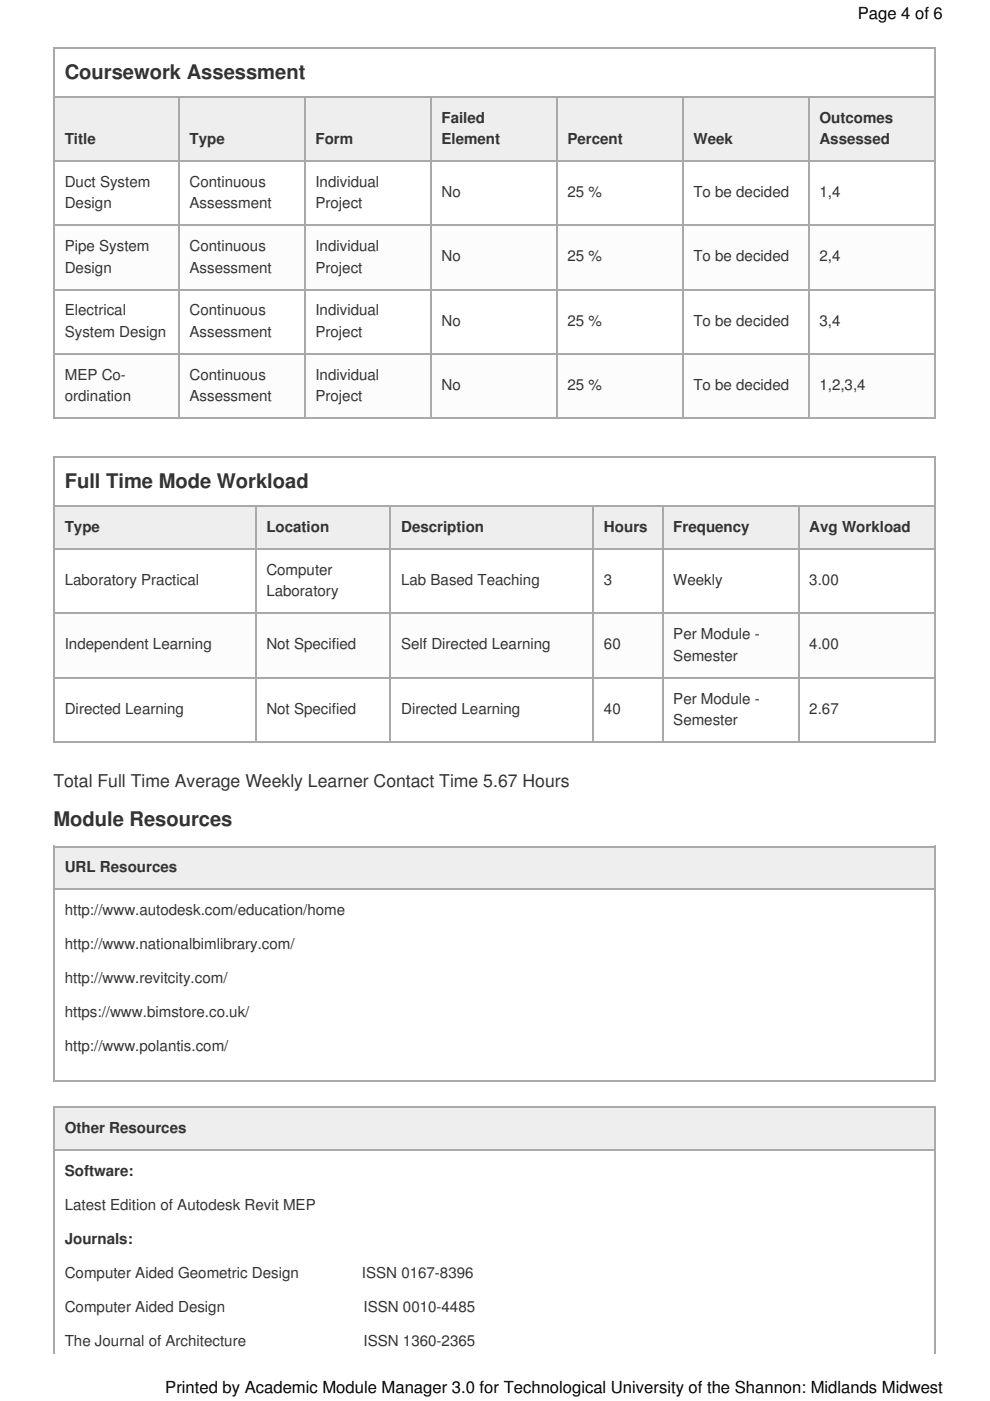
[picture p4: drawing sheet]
<svg xmlns="http://www.w3.org/2000/svg" width="210mm" height="297mm" viewBox="0 0 210 297" stroke-linecap="round" stroke-linejoin="round" font-family="sans-serif">
<defs><g id="words">
<g font-size="4.3" fill="#333">
<text x="13.7" y="16.7">Coursework Assessment</text>
<text x="13.7" y="103.5">Full Time Mode Workload</text>
<text x="11.3" y="175.1">Module Resources</text>
</g>
<text font-size="3.7" fill="#333" x="11.3" y="166.8">Total Full Time Average Weekly Learner Contact Time 5.67 Hours</text>
<g font-size="3.5">
<text x="181.9" y="4">Page 4 of 6</text>
<text x="35" y="295.4">Printed by Academic Module Manager 3.0 for Technological University of the Shannon: Midlands Midwest</text>
</g>
<g font-size="3.2" fill="#333">
<text x="93.6" y="26">Failed</text>
<text x="173.7" y="26">Outcomes</text>
<text x="13.7" y="30.6">Title</text>
<text x="40.2" y="30.6">Type</text>
<text x="66.9" y="30.6">Form</text>
<text x="93.6" y="30.6">Element</text>
<text x="120.3" y="30.6">Percent</text>
<text x="147" y="30.6">Week</text>
<text x="173.7" y="30.6">Assessed</text>
<text x="13.7" y="39.6">Duct System</text>
<text x="40.2" y="39.6">Continuous</text>
<text x="66.9" y="39.6">Individual</text>
<text x="93.6" y="41.8">No</text>
<text x="120.3" y="41.8">25 %</text>
<text x="147" y="41.8">To be decided</text>
<text x="173.7" y="41.8">1,4</text>
<text x="13.7" y="44.2">Design</text>
<text x="40.2" y="44.2">Assessment</text>
<text x="66.9" y="44.2">Project</text>
<text x="13.7" y="53.3">Pipe System</text>
<text x="40.2" y="53.3">Continuous</text>
<text x="66.9" y="53.3">Individual</text>
<text x="13.7" y="57.8">Design</text>
<text x="40.2" y="57.8">Assessment</text>
<text x="66.9" y="57.8">Project</text>
<text x="93.6" y="55.4">No</text>
<text x="120.3" y="55.4">25 %</text>
<text x="147" y="55.4">To be decided</text>
<text x="173.7" y="55.4">2,4</text>
<text x="13.7" y="66.9">Electrical</text>
<text x="13.7" y="71.4">System Design</text>
<text x="40.2" y="66.9">Continuous</text>
<text x="40.2" y="71.4">Assessment</text>
<text x="66.9" y="66.9">Individual</text>
<text x="66.9" y="71.4">Project</text>
<text x="93.6" y="69">No</text>
<text x="120.3" y="69">25 %</text>
<text x="147" y="69">To be decided</text>
<text x="173.7" y="69">3,4</text>
<text x="13.7" y="80.5">MEP Co-</text>
<text x="40.2" y="80.5">Continuous</text>
<text x="66.9" y="80.5">Individual</text>
<text x="93.6" y="82.6">No</text>
<text x="120.3" y="82.6">25 %</text>
<text x="147" y="82.6">To be decided</text>
<text x="173.7" y="82.6">1,2,3,4</text>
<text x="13.7" y="85.1">ordination</text>
<text x="40.2" y="85.1">Assessment</text>
<text x="66.9" y="85.1">Project</text>
<text x="13.7" y="112.8">Type</text>
<text x="56.5" y="112.8">Location</text>
<text x="85.1" y="112.8">Description</text>
<text x="128.1" y="112.8">Hours</text>
<text x="142.7" y="112.8">Frequency</text>
<text x="171.6" y="112.8">Avg Workload</text>
<text x="13.7" y="124">Laboratory Practical</text>
<text x="56.5" y="121.9">Computer</text>
<text x="85.1" y="124">Lab Based Teaching</text>
<text x="128.1" y="124">3</text>
<text x="142.7" y="124">Weekly</text>
<text x="171.6" y="124">3.00</text>
<text x="56.5" y="126.5">Laboratory</text>
<text x="13.7" y="137.7">Independent Learning</text>
<text x="56.5" y="137.7">Not Specified</text>
<text x="85.1" y="137.7">Self Directed Learning</text>
<text x="128.1" y="137.7">60</text>
<text x="142.7" y="135.5">Per Module -</text>
<text x="171.6" y="137.7">4.00</text>
<text x="142.7" y="140.1">Semester</text>
<text x="142.7" y="149.2">Per Module -</text>
<text x="13.7" y="151.3">Directed Learning</text>
<text x="56.5" y="151.3">Not Specified</text>
<text x="85.1" y="151.3">Directed Learning</text>
<text x="128.1" y="151.3">40</text>
<text x="142.7" y="153.7">Semester</text>
<text x="171.6" y="151.3">2.67</text>
<text x="13.7" y="185">URL Resources</text>
<text x="13.7" y="194">http://www.autodesk.com/education/home</text>
<text x="13.7" y="201.2">http://www.nationalbimlibrary.com/</text>
<text x="13.7" y="208.5">http://www.revitcity.com/</text>
<text x="13.7" y="215.7">https://www.bimstore.co.uk/</text>
<text x="13.7" y="222.9">http://www.polantis.com/</text>
<text x="13.7" y="240.2">Other Resources</text>
<text x="13.7" y="249.3">Software:</text>
<text x="13.7" y="256.5">Latest Edition of Autodesk Revit MEP</text>
<text x="13.7" y="263.8">Journals:</text>
<text x="13.7" y="271">Computer Aided Geometric Design</text>
<text x="76.7" y="271">ISSN 0167-8396</text>
<text x="13.7" y="278.2">Computer Aided Design</text>
<text x="77.1" y="278.2">ISSN 0010-4485</text>
<text x="13.7" y="285.4">The Journal of Architecture</text>
<text x="77.1" y="285.4">ISSN 1360-2365</text>
</g>
</g></defs>
<path d="M11.3 179.3h186.7v9.1h-186.7z" fill="#eceef0"/>
<path d="M11.3 179.5h187M11.5 179.3v50M198.2 179.3v50M11.3 188.6h187M11.3 229.2h187" fill="none" stroke="#a9a9a9" stroke-width=".27"/>
<path d="M11.3 234.6h186.7v9.1h-186.7z" fill="#eceef0"/>
<path d="M11.3 234.8h187M11.5 234.6v52.4M198.2 234.6v52.4M11.3 243.9h187" fill="none" stroke="#a9a9a9" stroke-width=".27"/>
<g fill="#eceef0">
<path d="M11.3 20.4h26.5v13.6h-26.5z"/>
<path d="M37.8 20.4h26.7v13.6h-26.7z"/>
<path d="M64.5 20.4h26.7v13.6h-26.7z"/>
<path d="M91.2 20.4h26.7v13.6h-26.7z"/>
<path d="M117.9 20.4h26.7v13.6h-26.7z"/>
<path d="M144.6 20.4h26.7v13.6h-26.7z"/>
<path d="M171.3 20.4h26.7v13.6h-26.7z"/>
</g>
<path d="M11.3 34h26.5v13.7h-26.5z" fill="#f9f9f9"/>
<path d="M11.3 34h26.5v13.7h-26.5z" fill="#fff"/>
<path d="M37.8 34h26.7v13.7h-26.7z" fill="#f9f9f9"/>
<path d="M37.8 34h26.7v13.7h-26.7z" fill="#fff"/>
<path d="M64.5 34h26.7v13.7h-26.7z" fill="#f9f9f9"/>
<path d="M64.5 34h26.7v13.7h-26.7z" fill="#fff"/>
<path d="M91.2 34h26.7v13.7h-26.7z" fill="#f9f9f9"/>
<path d="M91.2 34h26.7v13.7h-26.7z" fill="#fff"/>
<path d="M117.9 34h26.7v13.7h-26.7z" fill="#f9f9f9"/>
<path d="M117.9 34h26.7v13.7h-26.7z" fill="#fff"/>
<path d="M144.6 34h26.7v13.7h-26.7z" fill="#f9f9f9"/>
<path d="M144.6 34h26.7v13.7h-26.7z" fill="#fff"/>
<path d="M171.3 34h26.7v13.7h-26.7z" fill="#f9f9f9"/>
<path d="M171.3 34h26.7v13.7h-26.7z" fill="#fff"/>
<g fill="#fbfcfc">
<path d="M11.3 47.7h26.5v13.6h-26.5z"/>
<path d="M37.8 47.7h26.7v13.6h-26.7z"/>
<path d="M64.5 47.7h26.7v13.6h-26.7z"/>
<path d="M91.2 47.7h26.7v13.6h-26.7z"/>
<path d="M117.9 47.7h26.7v13.6h-26.7z"/>
<path d="M144.6 47.7h26.7v13.6h-26.7z"/>
<path d="M171.3 47.7h26.7v13.6h-26.7z"/>
</g>
<path d="M11.3 61.3h26.5v13.6h-26.5z" fill="#f9f9f9"/>
<path d="M11.3 61.3h26.5v13.6h-26.5z" fill="#fff"/>
<path d="M37.8 61.3h26.7v13.6h-26.7z" fill="#f9f9f9"/>
<path d="M37.8 61.3h26.7v13.6h-26.7z" fill="#fff"/>
<path d="M64.5 61.3h26.7v13.6h-26.7z" fill="#f9f9f9"/>
<path d="M64.5 61.3h26.7v13.6h-26.7z" fill="#fff"/>
<path d="M91.2 61.3h26.7v13.6h-26.7z" fill="#f9f9f9"/>
<path d="M91.2 61.3h26.7v13.6h-26.7z" fill="#fff"/>
<path d="M117.9 61.3h26.7v13.6h-26.7z" fill="#f9f9f9"/>
<path d="M117.9 61.3h26.7v13.6h-26.7z" fill="#fff"/>
<path d="M144.6 61.3h26.7v13.6h-26.7z" fill="#f9f9f9"/>
<path d="M144.6 61.3h26.7v13.6h-26.7z" fill="#fff"/>
<path d="M171.3 61.3h26.7v13.6h-26.7z" fill="#f9f9f9"/>
<path d="M171.3 61.3h26.7v13.6h-26.7z" fill="#fff"/>
<g fill="#fbfcfc">
<path d="M11.3 74.9h26.5v13.6h-26.5z"/>
<path d="M37.8 74.9h26.7v13.6h-26.7z"/>
<path d="M64.5 74.9h26.7v13.6h-26.7z"/>
<path d="M91.2 74.9h26.7v13.6h-26.7z"/>
<path d="M117.9 74.9h26.7v13.6h-26.7z"/>
<path d="M144.6 74.9h26.7v13.6h-26.7z"/>
<path d="M171.3 74.9h26.7v13.6h-26.7z"/>
</g>
<g fill="none" stroke="#a9a9a9" stroke-width=".27">
<path d="M11.3 10.1h187M11.5 10v78.8M198.2 10v78.8M11.3 20.5h187M11.3 34.2h187M37.9 20.4v68.4M64.6 20.4v68.4M91.3 20.4v68.4M118 20.4v68.4M144.8 20.4v68.4M171.5 20.4v68.4M11.3 47.8h187"/>
<path d="M11.3 61.4h187M11.3 75h187M11.3 88.7h187"/>
</g>
<g fill="#eceef0">
<path d="M11.3 107.2h42.8v9.1h-42.8z"/>
<path d="M54.1 107.2h28.5v9.1h-28.5z"/>
<path d="M82.6 107.2h43.1v9.1h-43.1z"/>
<path d="M125.7 107.2h14.6v9.1h-14.6z"/>
<path d="M140.3 107.2h28.9v9.1h-28.9z"/>
<path d="M169.2 107.2h28.8v9.1h-28.8z"/>
</g>
<path d="M11.3 116.3h42.8v13.6h-42.8z" fill="#f9f9f9"/>
<path d="M11.3 116.3h42.8v13.6h-42.8z" fill="#fff"/>
<path d="M54.1 116.3h28.5v13.6h-28.5z" fill="#f9f9f9"/>
<path d="M54.1 116.3h28.5v13.6h-28.5z" fill="#fff"/>
<path d="M82.6 116.3h43.1v13.6h-43.1z" fill="#f9f9f9"/>
<path d="M82.6 116.3h43.1v13.6h-43.1z" fill="#fff"/>
<path d="M125.7 116.3h14.6v13.6h-14.6z" fill="#f9f9f9"/>
<path d="M125.7 116.3h14.6v13.6h-14.6z" fill="#fff"/>
<path d="M140.3 116.3h28.9v13.6h-28.9z" fill="#f9f9f9"/>
<path d="M140.3 116.3h28.9v13.6h-28.9z" fill="#fff"/>
<path d="M169.2 116.3h28.8v13.6h-28.8z" fill="#f9f9f9"/>
<path d="M169.2 116.3h28.8v13.6h-28.8z" fill="#fff"/>
<g fill="#fbfcfc">
<path d="M11.3 129.9h42.8v13.6h-42.8z"/>
<path d="M54.1 129.9h28.5v13.6h-28.5z"/>
<path d="M82.6 129.9h43.1v13.6h-43.1z"/>
<path d="M125.7 129.9h14.6v13.6h-14.6z"/>
<path d="M140.3 129.9h28.9v13.6h-28.9z"/>
<path d="M169.2 129.9h28.8v13.6h-28.8z"/>
</g>
<path d="M11.3 143.5h42.8v13.7h-42.8z" fill="#f9f9f9"/>
<path d="M11.3 143.5h42.8v13.7h-42.8z" fill="#fff"/>
<path d="M54.1 143.5h28.5v13.7h-28.5z" fill="#f9f9f9"/>
<path d="M54.1 143.5h28.5v13.7h-28.5z" fill="#fff"/>
<path d="M82.6 143.5h43.1v13.7h-43.1z" fill="#f9f9f9"/>
<path d="M82.6 143.5h43.1v13.7h-43.1z" fill="#fff"/>
<path d="M125.7 143.5h14.6v13.7h-14.6z" fill="#f9f9f9"/>
<path d="M125.7 143.5h14.6v13.7h-14.6z" fill="#fff"/>
<path d="M140.3 143.5h28.9v13.7h-28.9z" fill="#f9f9f9"/>
<path d="M140.3 143.5h28.9v13.7h-28.9z" fill="#fff"/>
<path d="M169.2 143.5h28.8v13.7h-28.8z" fill="#f9f9f9"/>
<path d="M169.2 143.5h28.8v13.7h-28.8z" fill="#fff"/>
<g fill="none" stroke="#a9a9a9" stroke-width=".27">
<path d="M11.3 96.9h187M11.5 96.8v60.6M198.2 96.8v60.6M11.3 107.4h187M11.3 116.4h187M54.2 107.2v50.2M82.8 107.2v50.2M125.8 107.2v50.2M140.5 107.2v50.2M169.3 107.2v50.2M11.3 130.1h187M11.3 143.7h187"/>
<path d="M11.3 157.3h187"/>
</g>
<use href="#words"/>
</svg>
